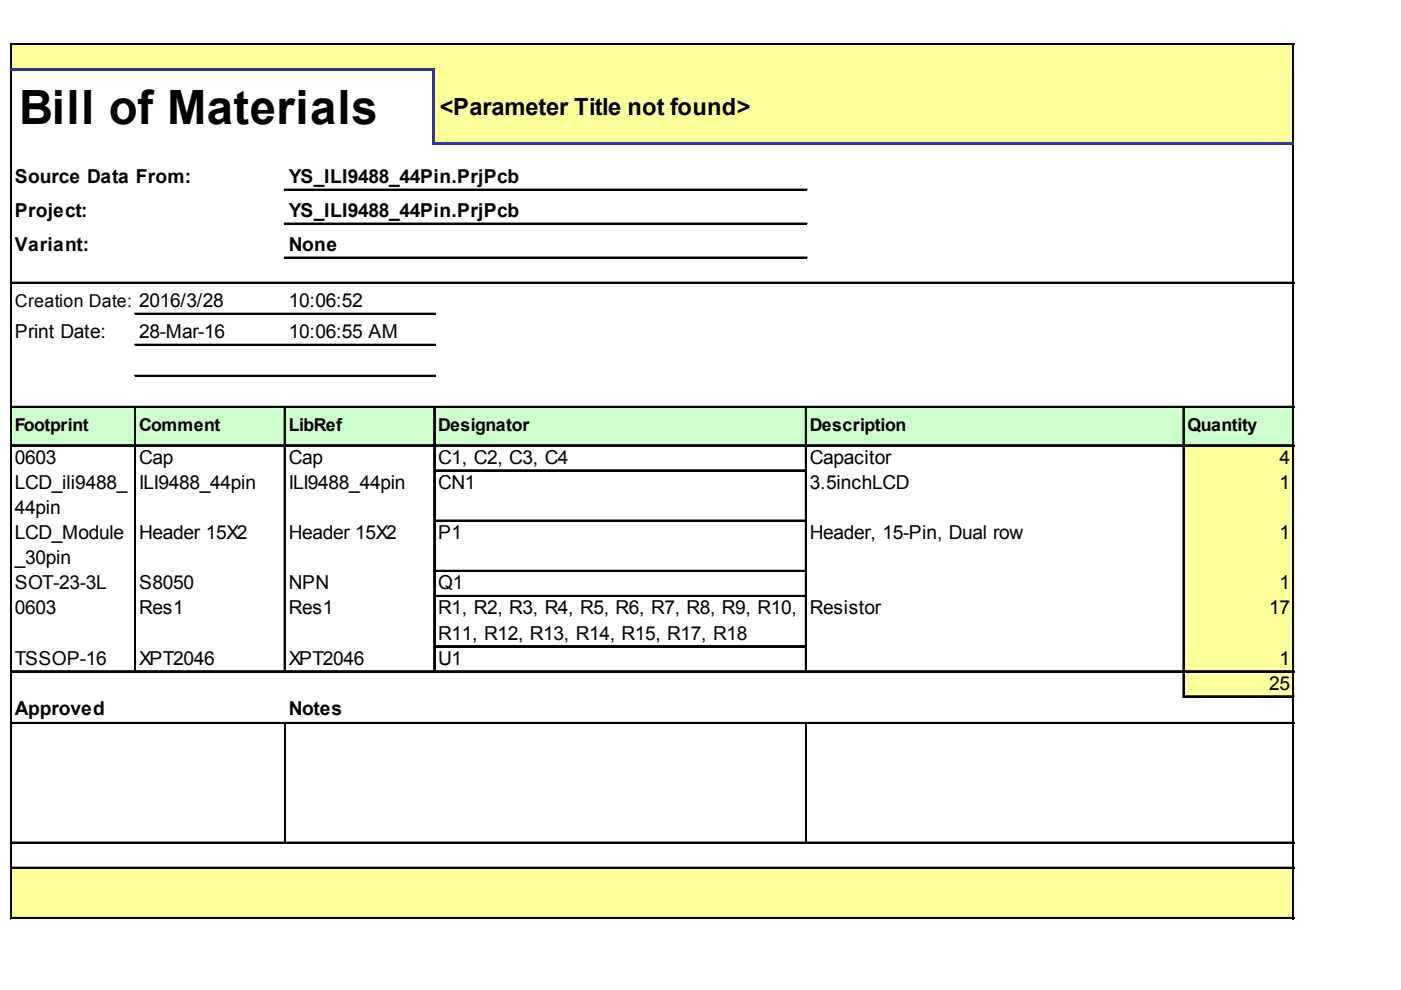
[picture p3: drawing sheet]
<svg xmlns="http://www.w3.org/2000/svg" width="297mm" height="210mm" viewBox="0 0 297 210" stroke-linecap="round" stroke-linejoin="round" font-family="sans-serif">
<defs><g id="words">
<text font-size="10" x="4.1" y="26.3">Bill of Materials</text>
<text font-size="5" x="93.2" y="24.3">&lt;Parameter Title not found&gt;</text>
<g font-size="4.1">
<text x="3.1" y="38.8">Source Data From:</text>
<text x="61.2" y="38.8">YS_ILI9488_44Pin.PrjPcb</text>
<text x="3.1" y="46">Project:</text>
<text x="61.2" y="46">YS_ILI9488_44Pin.PrjPcb</text>
<text x="3.1" y="53.2">Variant:</text>
<text x="61.2" y="53.2">None</text>
<text x="61.2" y="65.1">10:06:52</text>
<text x="3.1" y="71.7">Print Date:</text>
<text x="29.5" y="71.7">28-Mar-16</text>
<text x="61.2" y="71.7">10:06:55 AM</text>
<text x="3.1" y="98.3">0603</text>
<text x="29.5" y="98.3">Cap</text>
<text x="61.2" y="98.3">Cap</text>
<text x="92.9" y="98.3">C1, C2, C3, C4</text>
<text x="171.7" y="98.3">Capacitor</text>
<text x="271.3" y="98.3">4</text>
<text x="3.1" y="103.7">LCD_ili9488_</text>
<text x="29.5" y="103.7">ILI9488_44pin</text>
<text x="61.2" y="103.7">ILI9488_44pin</text>
<text x="92.9" y="103.7">CN1</text>
<text x="171.7" y="103.7">3.5inchLCD</text>
<text x="271.3" y="103.7">1</text>
<text x="3.1" y="109">44pin</text>
<text x="3.1" y="114.3">LCD_Module</text>
<text x="3.1" y="119.6">_30pin</text>
<text x="29.5" y="114.3">Header 15X2</text>
<text x="61.2" y="114.3">Header 15X2</text>
<text x="92.9" y="114.3">P1</text>
<text x="171.7" y="114.3">Header, 15-Pin, Dual row</text>
<text x="271.3" y="114.3">1</text>
<text x="3.1" y="125">SOT-23-3L</text>
<text x="29.5" y="125">S8050</text>
<text x="61.2" y="125">NPN</text>
<text x="92.9" y="125">Q1</text>
<text x="271.3" y="125">1</text>
<text x="3.1" y="130.3">0603</text>
<text x="29.5" y="130.3">Res1</text>
<text x="61.2" y="130.3">Res1</text>
<text x="92.9" y="130.3">R1, R2, R3, R4, R5, R6, R7, R8, R9, R10,</text>
<text x="171.7" y="130.3">Resistor</text>
<text x="269.1" y="130.3">17</text>
<text x="92.9" y="135.6">R11, R12, R13, R14, R15, R17, R18</text>
<text x="3.1" y="140.9">TSSOP-16</text>
<text x="29.5" y="140.9">XPT2046</text>
<text x="61.2" y="140.9">XPT2046</text>
<text x="92.9" y="140.9">U1</text>
<text x="271.3" y="140.9">1</text>
<text x="269.1" y="146.3">25</text>
<text x="3.1" y="151.6">Approved</text>
<text x="61.2" y="151.6">Notes</text>
</g>
<g font-size="3.8">
<text x="3.1" y="65.2">Creation Date: 2016/3/28</text>
<text x="3.1" y="91.5">Footprint</text>
<text x="29.5" y="91.5">Comment</text>
<text x="61.2" y="91.5">LibRef</text>
<text x="92.9" y="91.5">Designator</text>
<text x="171.7" y="91.5">Description</text>
<text x="251.8" y="91.5">Quantity</text>
</g>
</g></defs>
<g fill="#ff9">
<path d="M2.5 9.4h271.9v5.7h-271.9z"/>
<path d="M92 14.8h182.4v15.9h-182.4z"/>
</g>
<path d="M2.5 86.2h271.9v8.4h-271.9z" fill="#cfc"/>
<g fill="#ff9">
<path d="M250.8 94.3h23.6v5.7h-23.6z"/>
<path d="M250.8 99.7h23.6v10.9h-23.6z"/>
<path d="M250.8 110.3h23.6v11h-23.6z"/>
<path d="M250.8 121h23.6v5.6h-23.6z"/>
<path d="M250.8 126.3h23.6v10.9h-23.6z"/>
<path d="M250.8 136.9h23.6v5.7h-23.6z"/>
<path d="M250.8 142.3h23.6v5.6h-23.6z"/>
<path d="M2.5 183.9h271.9v11h-271.9z"/>
</g>
<path d="M2.2 9.1v5.4M2.4 9.1v5.4M274.1 9.4v20.7M274.2 9.4v20.7" fill="none" stroke="#000" stroke-width=".31"/>
<path d="M91.7 15.1h.6v15.6h-.6z" fill="#339"/>
<g fill="none" stroke="#000" stroke-width=".31">
<path d="M2.2 15.1v179.8M2.4 15.1v179.8M2.5 9.1h271.9M2.5 9.3h271.9M274.1 30.7v164.2M274.2 30.7v164.2M28.6 86.5v56.1M28.7 86.5v56.1M60.3 86.5v56.1M60.4 86.5v56.1M92 86.5v56.1M92.1 86.5v56.1"/>
<path d="M170.8 86.5v56.1M170.9 86.5v56.1M250.8 86.5v61.4M251 86.5v61.4M60.4 153.5v25.1M170.9 153.5v25.1"/>
</g>
<g fill="#339">
<path d="M2.2 14.5h90.1v.6h-90.1z"/>
<path d="M92.3 30.1h182.1v.6h-182.1z"/>
</g>
<g fill="none" stroke="#000" stroke-width=".31">
<path d="M2.5 59.9h271.9M60.3 40.1h110.8M60.3 40.3h110.8M60.3 47.3h110.8M60.3 47.5h110.8M60.3 54.5h110.8M60.3 54.7h110.8M2.5 60h271.9M28.6 66.5h63.7M28.6 66.6h63.7M28.6 73h63.7M28.6 73.2h63.7"/>
<path d="M28.6 79.6h63.7M28.6 79.8h63.7M2.5 86.2h271.9M2.5 86.3h271.9M2.5 94.3h271.9M2.5 94.5h271.9M92.3 99.7h78.5M92.3 99.8h78.5M92.3 110.3h78.5M92.3 110.5h78.5M92.3 121h78.5M92.3 121.1h78.5"/>
<path d="M92.3 126.3h78.5M92.3 126.4h78.5M92.3 136.9h78.5M92.3 137.1h78.5M2.5 142.3h271.9M2.5 142.4h271.9M2.5 153.2h271.9M2.5 153.4h271.9M251.2 147.6h23.2M251.2 147.7h23.2M2.5 178.6h271.9M2.5 178.7h271.9"/>
<path d="M2.5 183.9h271.9M2.5 184.1h271.9M2.5 194.6h271.9M2.5 194.7h271.9"/>
</g>
<use href="#words"/>
</svg>
